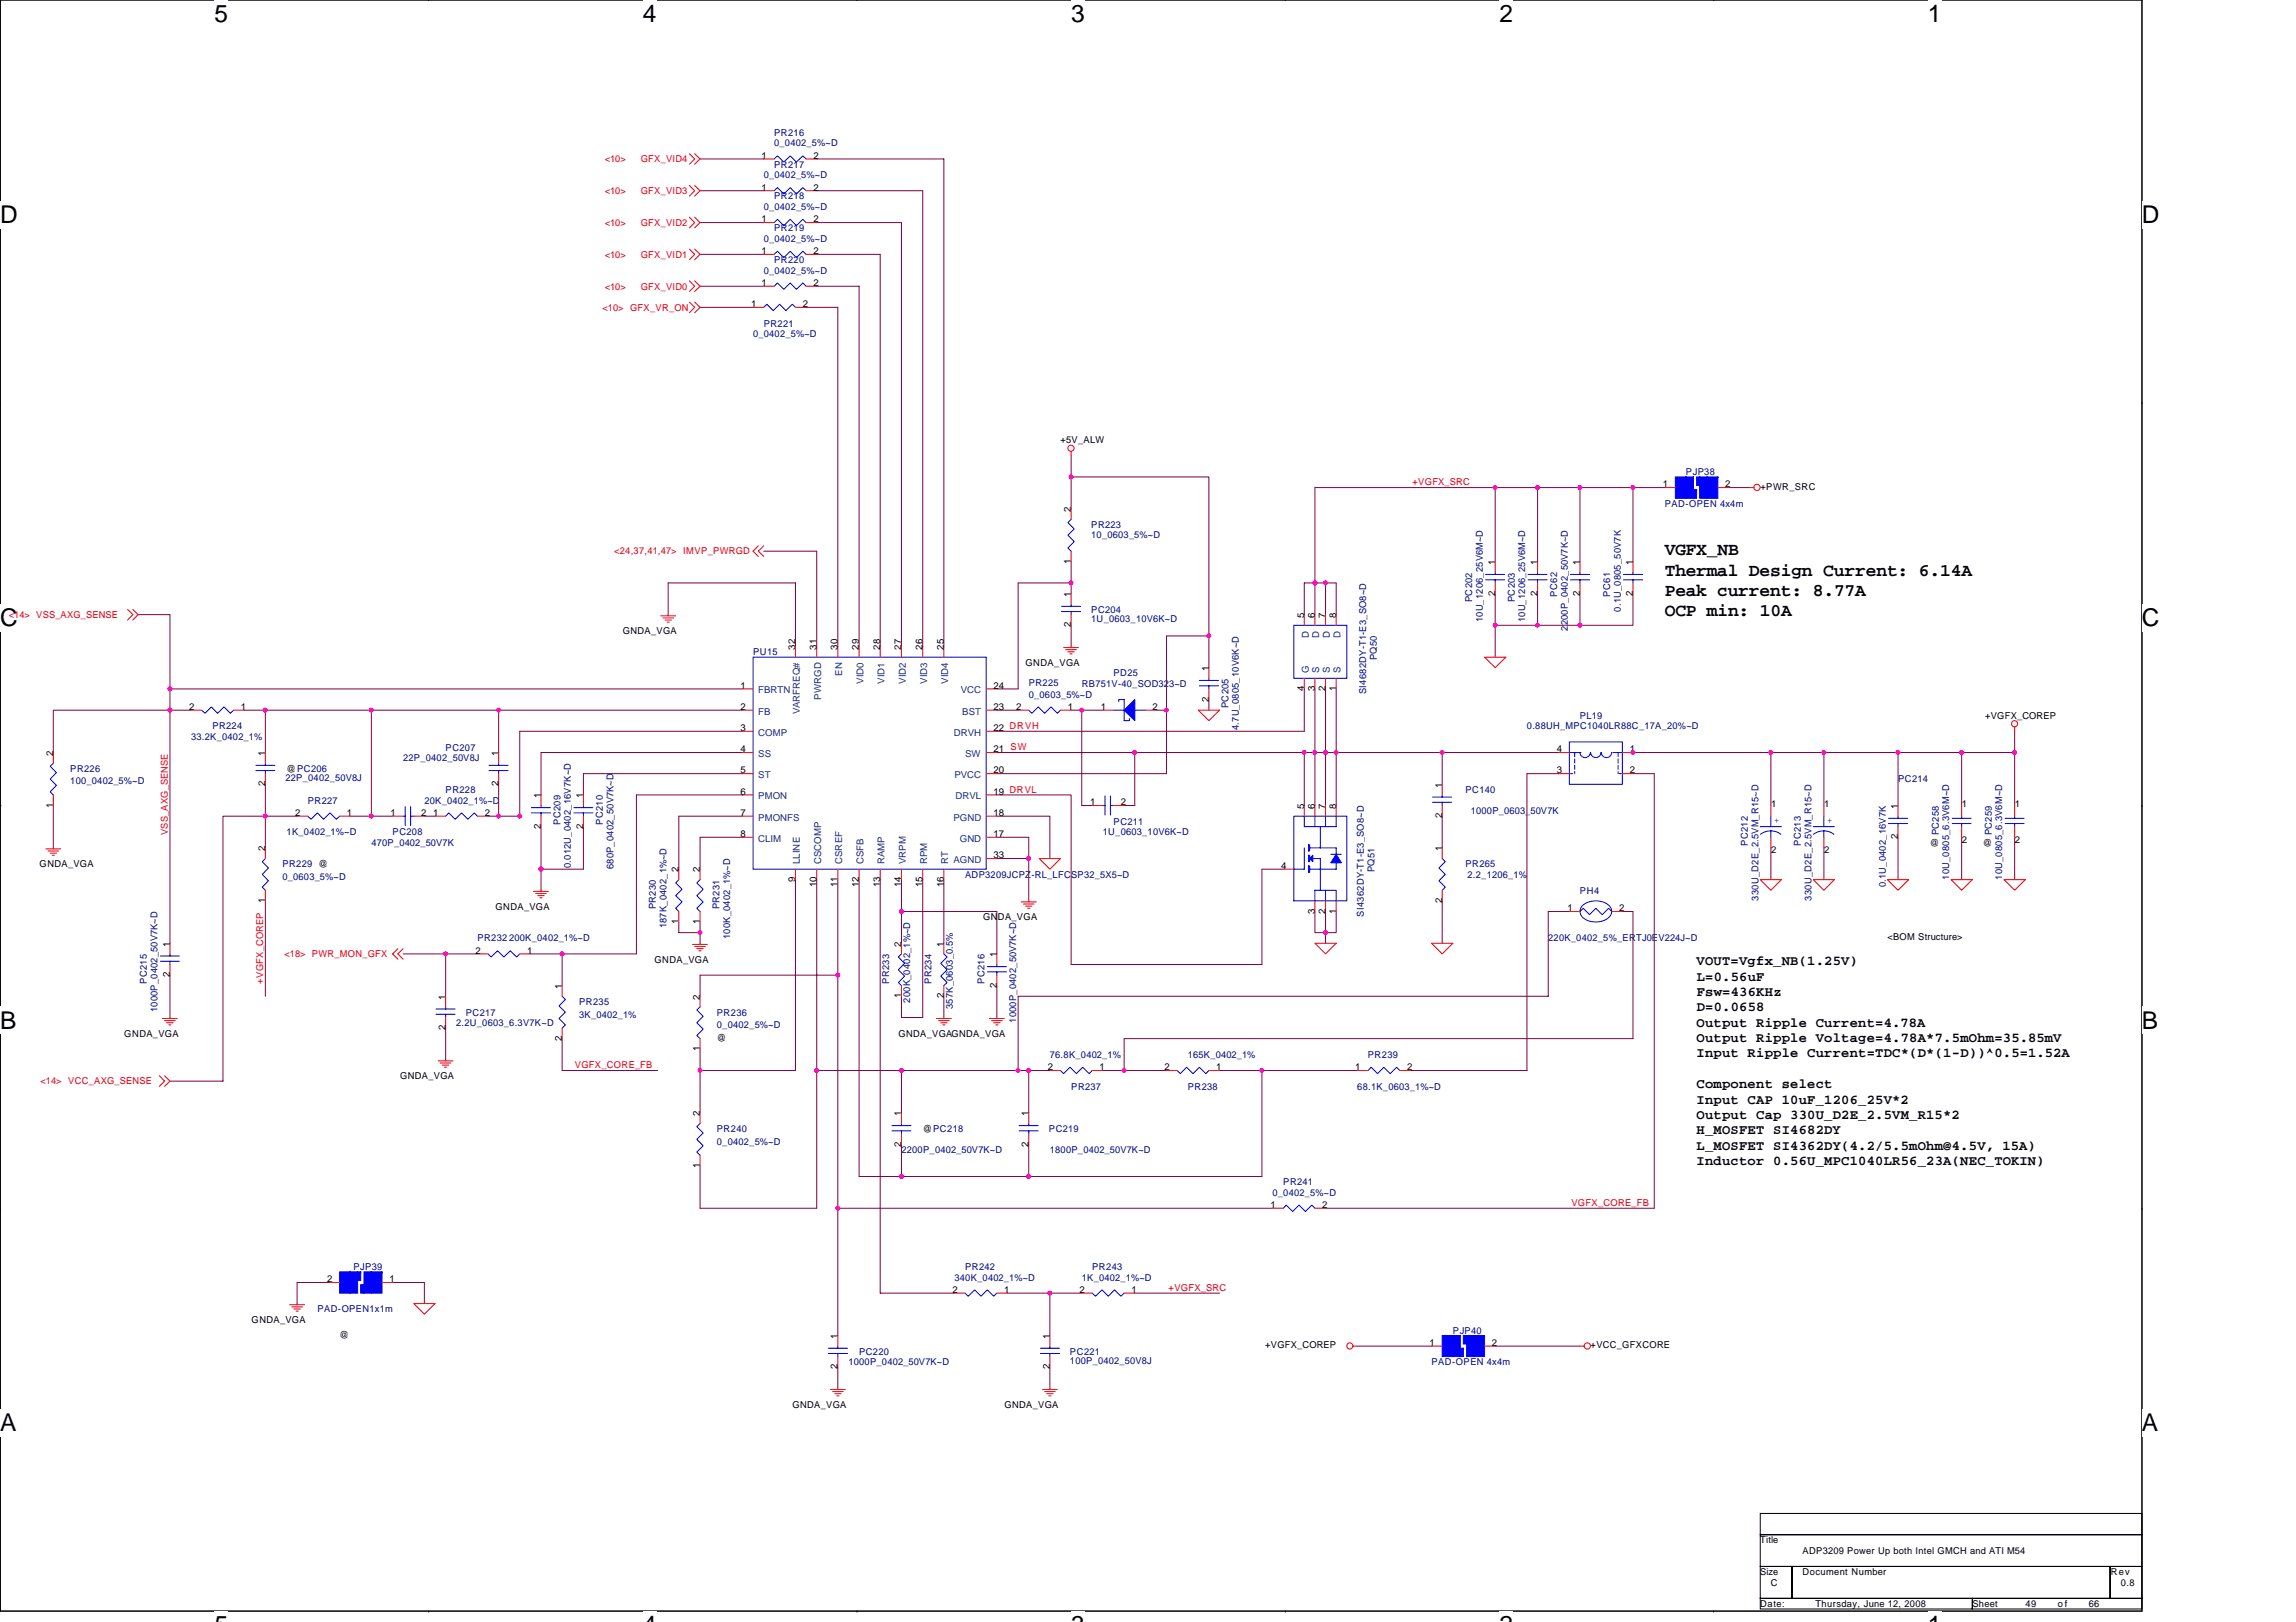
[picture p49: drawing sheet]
<svg xmlns="http://www.w3.org/2000/svg" width="297mm" height="210mm" viewBox="0 0 297 210" stroke-linecap="round" stroke-linejoin="round" font-family="sans-serif">
<defs><g id="words">
<g font-size="3.2">
<text x="27.7" y="2.8">5</text>
<text x="83.2" y="2.8">4</text>
<text x="138.6" y="2.8">3</text>
<text x="194" y="2.8">2</text>
<text x="249.4" y="2.8">1</text>
<text x="0" y="28.9">D</text>
<text x="277.1" y="28.9">D</text>
<text x="0" y="81">C</text>
<text x="277.1" y="81">C</text>
<text x="0" y="133.1">B</text>
<text x="277.1" y="133.1">B</text>
<text x="0" y="185.2">A</text>
<text x="277.1" y="185.2">A</text>
</g>
<g font-size="2.3">
<text x="215.4" y="71.9">VGFX_NB</text>
<text x="215.4" y="74.5">Thermal Design Current: 6.14A</text>
<text x="215.4" y="77.1">Peak current: 8.77A</text>
<text x="215.4" y="79.8">OCP min: 10A</text>
</g>
<g font-size="1.8">
<text x="219.5" y="124.9">VOUT=Vgfx_NB(1.25V)</text>
<text x="219.5" y="126.9">L=0.56uF</text>
<text x="219.5" y="128.9">Fsw=436KHz</text>
<text x="219.5" y="130.9">D=0.0658</text>
<text x="219.5" y="132.9">Output Ripple Current=4.78A</text>
<text x="219.5" y="134.9">Output Ripple Voltage=4.78A*7.5mOhm=35.85mV</text>
<text x="219.5" y="136.8">Input Ripple Current=TDC*(D*(1-D))^0.5=1.52A</text>
<text x="219.5" y="140.8">Component select</text>
<text x="219.5" y="142.8">Input CAP 10uF_1206_25V*2</text>
<text x="219.5" y="144.8">Output Cap 330U_D2E_2.5VM_R15*2</text>
<text x="219.5" y="146.8">H_MOSFET SI4682DY</text>
<text x="219.5" y="148.8">L_MOSFET SI4362DY(4.2/5.5mOhm@4.5V, 15A)</text>
<text x="219.5" y="150.8">Inductor 0.56U_MPC1040LR56_23A(NEC_TOKIN)</text>
</g>
<g font-size="1.2" fill="#000080">
<text x="100.2" y="17.6">PR216</text>
<text x="98.8" y="23.1">0_0402_5%~D</text>
<text x="100.2" y="18.9">0_0402_5%~D</text>
<text x="100.2" y="21.7">PR217</text>
<text x="98.8" y="27.2">0_0402_5%~D</text>
<text x="100.2" y="29.9">PR219</text>
<text x="100.2" y="25.8">PR218</text>
<text x="98.8" y="31.3">0_0402_5%~D</text>
<text x="98.8" y="35.4">0_0402_5%~D</text>
<text x="100.2" y="34">PR220</text>
<text x="97.4" y="43.6">0_0402_5%~D</text>
<text x="98.8" y="42.3">PR221</text>
<text x="215.4" y="65.6">PAD-OPEN 4x4m</text>
<text x="218.1" y="61.5">PJP38</text>
<text x="141.2" y="68.3">PR223</text>
<text x="141.2" y="69.6">10_0603_5%~D</text>
<text x="190.5" y="77.9" transform="rotate(-90 190.5 77.9)">PC202</text>
<text x="196" y="77.9" transform="rotate(-90 196 77.9)">PC203</text>
<text x="201.4" y="77.2" transform="rotate(-90 201.4 77.2)">PC62</text>
<text x="208.3" y="77.2" transform="rotate(-90 208.3 77.2)">PC61</text>
<text x="141.2" y="79.3">PC204</text>
<text x="141.2" y="80.5">1U_0603_10V6K~D</text>
<text x="191.8" y="80.5" transform="rotate(-90 191.8 80.5)">10U_1206_25V6M~D</text>
<text x="197.3" y="80.5" transform="rotate(-90 197.3 80.5)">10U_1206_25V6M~D</text>
<text x="202.8" y="81.6" transform="rotate(-90 202.8 81.6)">2200P_0402_50V7K~D</text>
<text x="209.7" y="79.1" transform="rotate(-90 209.7 79.1)">0.1U_0805_50V7K</text>
<text x="97.4" y="84.8">PU15</text>
<text x="133.1" y="88.8">PR225</text>
<text x="140" y="88.9">RB751V-40_SOD323~D</text>
<text x="144.1" y="87.5">PD25</text>
<text x="176.7" y="89.8" transform="rotate(-90 176.7 89.8)">SI4682DY-T1-E3_SO8~D</text>
<text x="178.1" y="85.4" transform="rotate(-90 178.1 85.4)">PQ50</text>
<text x="24.7" y="95.8">33.2K_0402_1%</text>
<text x="27.5" y="94.4">PR224</text>
<text x="133.1" y="90.3">0_0603_5%~D</text>
<text x="158.9" y="91.6" transform="rotate(-90 158.9 91.6)">PC205</text>
<text x="160.3" y="94.5" transform="rotate(-90 160.3 94.5)">4.7U_0805_10V6K~D</text>
<text x="197.5" y="94.4">0.88UH_MPC1040LR88C_17A_20%~D</text>
<text x="204.4" y="93">PL19</text>
<text x="9.1" y="99.9">PR226</text>
<text x="9.1" y="101.5">100_0402_5%~D</text>
<text x="36.9" y="101.1">22P_0402_50V8J</text>
<text x="52.2" y="98.5">22P_0402_50V8J</text>
<text x="57.7" y="97.1">PC207</text>
<text x="245.6" y="101.2">PC214</text>
<text x="39.8" y="104">PR227</text>
<text x="54.9" y="104">20K_0402_1%~D</text>
<text x="57.7" y="102.6">PR228</text>
<text x="72.5" y="106.7" transform="rotate(-90 72.5 106.7)">PC209</text>
<text x="78" y="106.7" transform="rotate(-90 78 106.7)">PC210</text>
<text x="144.1" y="106.7">PC211</text>
<text x="189.6" y="102.6">PC140</text>
<text x="190.3" y="105.4">1000P_0603_50V7K</text>
<text x="36.5" y="112.2">PR229 @</text>
<text x="36.5" y="113.9">0_0603_5%~D</text>
<text x="37.1" y="108.1">1K_0402_1%~D</text>
<text x="48" y="109.5">470P_0402_50V7K</text>
<text x="50.8" y="108.1">PC208</text>
<text x="73.9" y="112.3" transform="rotate(-90 73.9 112.3)">0.012U_0402_16V7K~D</text>
<text x="79.4" y="112.5" transform="rotate(-90 79.4 112.5)">680P_0402_50V7K~D</text>
<text x="124.9" y="113.6">ADP3209JCPZ-RL_LFCSP32_5X5~D</text>
<text x="142.7" y="108.1">1U_0603_10V6K~D</text>
<text x="177.8" y="112.9" transform="rotate(-90 177.8 112.9)">PQ51</text>
<text x="189.6" y="112.2">PR265</text>
<text x="189.9" y="113.6">2.2_1206_1%</text>
<text x="226.1" y="109.5" transform="rotate(-90 226.1 109.5)">PC212</text>
<text x="233" y="109.5" transform="rotate(-90 233 109.5)">PC213</text>
<text x="250.8" y="108.1" transform="rotate(-90 250.8 108.1)">PC258</text>
<text x="252.2" y="113.8" transform="rotate(-90 252.2 113.8)">10U_0805_6.3V6M~D</text>
<text x="257.7" y="108.1" transform="rotate(-90 257.7 108.1)">PC259</text>
<text x="259" y="113.8" transform="rotate(-90 259 113.8)">10U_0805_6.3V6M~D</text>
<text x="84.9" y="117.7" transform="rotate(-90 84.9 117.7)">PR230</text>
<text x="93.1" y="117.7" transform="rotate(-90 93.1 117.7)">PR231</text>
<text x="176.5" y="118.6" transform="rotate(-90 176.5 118.6)">SI4362DY-T1-E3_SO8~D</text>
<text x="204.4" y="115.7">PH4</text>
<text x="227.5" y="116.6" transform="rotate(-90 227.5 116.6)">330U_D2E_2.5VM_R15~D</text>
<text x="234.4" y="116.6" transform="rotate(-90 234.4 116.6)">330U_D2E_2.5VM_R15~D</text>
<text x="244" y="114.8" transform="rotate(-90 244 114.8)">0.1U_0402_16V7K</text>
<text x="61.8" y="121.8">PR232 200K_0402_1%~D</text>
<text x="86.2" y="120.1" transform="rotate(-90 86.2 120.1)">187K_0402_1%~D</text>
<text x="94.4" y="121.5" transform="rotate(-90 94.4 121.5)">100K_0402_1%~D</text>
<text x="200.3" y="121.8">220K_0402_5%_ERTJ0EV224J~D</text>
<text x="19" y="127.3" transform="rotate(-90 19 127.3)">PC215</text>
<text x="20.4" y="131" transform="rotate(-90 20.4 131)">1000P_0402_50V7K~D</text>
<text x="60.3" y="131.4">PC217</text>
<text x="74.9" y="130">PR235</text>
<text x="74.9" y="131.7">3K_0402_1%</text>
<text x="92.7" y="131.4">PR236</text>
<text x="115" y="127.3" transform="rotate(-90 115 127.3)">PR233</text>
<text x="117.8" y="129.8" transform="rotate(-90 117.8 129.8)">200K_0402_1%~D</text>
<text x="120.5" y="127.3" transform="rotate(-90 120.5 127.3)">PR234</text>
<text x="123.3" y="130.6" transform="rotate(-90 123.3 130.6)">357K_0603_0.5%</text>
<text x="127.4" y="127.3" transform="rotate(-90 127.4 127.3)">PC216</text>
<text x="59" y="132.8">2.2U_0603_6.3V7K~D</text>
<text x="92.7" y="133.1">0_0402_5%~D</text>
<text x="131.5" y="132.4" transform="rotate(-90 131.5 132.4)">1000P_0402_50V7K~D</text>
<text x="135.8" y="136.9">76.8K_0402_1%</text>
<text x="153.7" y="136.9">165K_0402_1%</text>
<text x="177" y="136.9">PR239</text>
<text x="138.6" y="141">PR237</text>
<text x="153.7" y="141">PR238</text>
<text x="175.6" y="141">68.1K_0603_1%~D</text>
<text x="92.7" y="146.5">PR240</text>
<text x="92.7" y="148.2">0_0402_5%~D</text>
<text x="116.6" y="149.2">2200P_0402_50V7K~D</text>
<text x="135.7" y="146.5">PC219</text>
<text x="135.8" y="149.2">1800P_0402_50V7K~D</text>
<text x="164.6" y="154.7">0_0402_5%~D</text>
<text x="166" y="153.4">PR241</text>
<text x="45.7" y="164.3">PJP39</text>
<text x="123.5" y="165.7">340K_0402_1%~D</text>
<text x="124.9" y="164.3">PR242</text>
<text x="140" y="165.7">1K_0402_1%~D</text>
<text x="141.3" y="164.3">PR243</text>
<text x="41.1" y="169.8">PAD-OPEN1x1m</text>
<text x="188" y="172.6">PJP40</text>
<text x="109.8" y="176.7">1000P_0402_50V7K~D</text>
<text x="111.1" y="175.3">PC220</text>
<text x="138.4" y="175.3">PC221</text>
<text x="138.4" y="176.6">100P_0402_50V8J</text>
<text x="185.2" y="176.7">PAD-OPEN 4x4m</text>
</g>
<g font-size="1.2" fill="#f00">
<text x="78.2" y="21">&lt;10&gt;</text>
<text x="82.9" y="21">GFX_VID4</text>
<text x="78.2" y="25.1">&lt;10&gt;</text>
<text x="78.2" y="29.2">&lt;10&gt;</text>
<text x="82.9" y="25.1">GFX_VID3</text>
<text x="82.9" y="29.2">GFX_VID2</text>
<text x="78.2" y="33.4">&lt;10&gt;</text>
<text x="82.9" y="33.4">GFX_VID1</text>
<text x="78" y="40.2">&lt;10&gt; GFX_VR_ON</text>
<text x="78.2" y="37.5">&lt;10&gt;</text>
<text x="82.9" y="37.5">GFX_VID0</text>
<text x="182.7" y="62.8">+VGFX_SRC</text>
<text x="79.5" y="71.8">&lt;24,37,41,47&gt; IMVP_PWRGD</text>
<text x="1.1" y="80">&lt;14&gt; VSS_AXG_SENSE</text>
<text x="21.7" y="108.1" transform="rotate(-90 21.7 108.1)">VSS_AXG_SENSE</text>
<text x="36.8" y="123.9">&lt;18&gt; PWR_MON_GFX</text>
<text x="34.1" y="127.3" transform="rotate(-90 34.1 127.3)">+VGFX_COREP</text>
<text x="5.2" y="140.3">&lt;14&gt; VCC_AXG_SENSE</text>
<text x="74.4" y="138.3">VGFX_CORE_FB</text>
<text x="203.3" y="156.1">VGFX_CORE_FB</text>
<text x="151.2" y="167.1">+VGFX_SRC</text>
</g>
<g font-size="1.2">
<text x="98.5" y="20.6">1</text>
<text x="105.2" y="20.6">2</text>
<text x="98.5" y="28.8">1</text>
<text x="98.5" y="24.7">1</text>
<text x="105.2" y="28.8">2</text>
<text x="105.2" y="24.7">2</text>
<text x="98.5" y="32.9">1</text>
<text x="105.2" y="32.9">2</text>
<text x="97.2" y="39.8">1</text>
<text x="98.5" y="37">1</text>
<text x="103.9" y="39.8">2</text>
<text x="105.2" y="37">2</text>
<text x="137.2" y="57.4">+5V_ALW</text>
<text x="215.1" y="63.1">1</text>
<text x="223.2" y="63.1">2</text>
<text x="227.7" y="63.4">+PWR_SRC</text>
<text x="138.6" y="66.3" transform="rotate(-90 138.6 66.3)">2</text>
<text x="138.6" y="77.2" transform="rotate(-90 138.6 77.2)">1</text>
<text x="138.6" y="73" transform="rotate(-90 138.6 73)">1</text>
<text x="193.4" y="77.1" transform="rotate(-90 193.4 77.1)">2</text>
<text x="193.4" y="73.1" transform="rotate(-90 193.4 73.1)">1</text>
<text x="198.9" y="77.1" transform="rotate(-90 198.9 77.1)">2</text>
<text x="198.9" y="73.1" transform="rotate(-90 198.9 73.1)">1</text>
<text x="204.4" y="77.1" transform="rotate(-90 204.4 77.1)">2</text>
<text x="204.4" y="73.1" transform="rotate(-90 204.4 73.1)">1</text>
<text x="211.2" y="77.1" transform="rotate(-90 211.2 77.1)">2</text>
<text x="211.2" y="73.1" transform="rotate(-90 211.2 73.1)">1</text>
<text x="80.6" y="82">GNDA_VGA</text>
<text x="138.6" y="81.2" transform="rotate(-90 138.6 81.2)">2</text>
<text x="168.7" y="80" transform="rotate(-90 168.7 80)">5</text>
<text x="170.1" y="80" transform="rotate(-90 170.1 80)">6</text>
<text x="171.5" y="80" transform="rotate(-90 171.5 80)">7</text>
<text x="172.8" y="80" transform="rotate(-90 172.8 80)">8</text>
<text x="95.8" y="89.1">1</text>
<text x="102.9" y="84.1" transform="rotate(-90 102.9 84.1)">32</text>
<text x="105.6" y="84.1" transform="rotate(-90 105.6 84.1)">31</text>
<text x="108.4" y="84.1" transform="rotate(-90 108.4 84.1)">30</text>
<text x="111.1" y="84.1" transform="rotate(-90 111.1 84.1)">29</text>
<text x="113.9" y="84.1" transform="rotate(-90 113.9 84.1)">28</text>
<text x="116.6" y="84.1" transform="rotate(-90 116.6 84.1)">27</text>
<text x="119.4" y="84.1" transform="rotate(-90 119.4 84.1)">26</text>
<text x="122.1" y="84.1" transform="rotate(-90 122.1 84.1)">25</text>
<text x="128.5" y="89.1">24</text>
<text x="132.7" y="86.2">GNDA_VGA</text>
<text x="156.4" y="86.8" transform="rotate(-90 156.4 86.8)">1</text>
<text x="168.7" y="89.4" transform="rotate(-90 168.7 89.4)">4</text>
<text x="170.1" y="89.4" transform="rotate(-90 170.1 89.4)">3</text>
<text x="171.5" y="89.4" transform="rotate(-90 171.5 89.4)">2</text>
<text x="172.8" y="89.4" transform="rotate(-90 172.8 89.4)">1</text>
<text x="24.5" y="91.9">2</text>
<text x="31.2" y="91.9">1</text>
<text x="95.8" y="91.9">2</text>
<text x="95.8" y="94.6">3</text>
<text x="128.5" y="94.6">22 DRVH</text>
<text x="128.5" y="91.9">23</text>
<text x="131.5" y="91.9">2</text>
<text x="138.2" y="91.9">1</text>
<text x="142.4" y="91.9">1</text>
<text x="149.1" y="91.9">2</text>
<text x="156.4" y="90.8" transform="rotate(-90 156.4 90.8)">2</text>
<text x="256.8" y="93">+VGFX_COREP</text>
<text x="6.9" y="97.8" transform="rotate(-90 6.9 97.8)">2</text>
<text x="34.3" y="101.8" transform="rotate(-90 34.3 101.8)">2</text>
<text x="34.3" y="97.8" transform="rotate(-90 34.3 97.8)">1</text>
<text x="37.1" y="99.9">@PC206</text>
<text x="64.5" y="101.8" transform="rotate(-90 64.5 101.8)">2</text>
<text x="64.5" y="97.8" transform="rotate(-90 64.5 97.8)">1</text>
<text x="95.8" y="97.4">4</text>
<text x="95.8" y="100.1">5</text>
<text x="128.5" y="100.1">20</text>
<text x="128.5" y="97.4">21 SW</text>
<text x="186.6" y="101.9" transform="rotate(-90 186.6 101.9)">1</text>
<text x="201.4" y="100.1">3</text>
<text x="201.4" y="97.4">4</text>
<text x="210.8" y="97.4">1</text>
<text x="210.8" y="100.1">2</text>
<text x="6.9" y="104.5" transform="rotate(-90 6.9 104.5)">1</text>
<text x="38.2" y="105.6">2</text>
<text x="44.9" y="105.6">1</text>
<text x="50.5" y="105.6">1</text>
<text x="54.5" y="105.6">2</text>
<text x="56" y="105.6">1</text>
<text x="62.7" y="105.6">2</text>
<text x="70" y="107.3" transform="rotate(-90 70 107.3)">2</text>
<text x="70" y="103.3" transform="rotate(-90 70 103.3)">1</text>
<text x="75.5" y="107.3" transform="rotate(-90 75.5 107.3)">2</text>
<text x="75.5" y="103.3" transform="rotate(-90 75.5 103.3)">1</text>
<text x="95.8" y="105.6">7</text>
<text x="95.8" y="102.8">6</text>
<text x="128.5" y="105.6">18</text>
<text x="128.5" y="102.8">19 DRVL</text>
<text x="141.1" y="104.2">1</text>
<text x="145" y="104.2">2</text>
<text x="168.7" y="104.7" transform="rotate(-90 168.7 104.7)">5</text>
<text x="170.1" y="104.7" transform="rotate(-90 170.1 104.7)">6</text>
<text x="171.5" y="104.7" transform="rotate(-90 171.5 104.7)">7</text>
<text x="172.8" y="104.7" transform="rotate(-90 172.8 104.7)">8</text>
<text x="186.6" y="105.9" transform="rotate(-90 186.6 105.9)">2</text>
<text x="229.1" y="104.4">1</text>
<text x="236" y="104.4">1</text>
<text x="245.5" y="104.7" transform="rotate(-90 245.5 104.7)">1</text>
<text x="253.8" y="104.4">1</text>
<text x="260.7" y="104.4">1</text>
<text x="5.1" y="112.2">GNDA_VGA</text>
<text x="34.3" y="110.2" transform="rotate(-90 34.3 110.2)">2</text>
<text x="87.8" y="112.9" transform="rotate(-90 87.8 112.9)">2</text>
<text x="90.5" y="112.9" transform="rotate(-90 90.5 112.9)">2</text>
<text x="95.8" y="108.3">8</text>
<text x="128.5" y="111.1">33</text>
<text x="128.5" y="108.3">17</text>
<text x="165.8" y="112.5">4</text>
<text x="186.6" y="110.2" transform="rotate(-90 186.6 110.2)">1</text>
<text x="229.1" y="110.4">2</text>
<text x="236" y="110.4">2</text>
<text x="245.5" y="108.6" transform="rotate(-90 245.5 108.6)">2</text>
<text x="249.7" y="109.5">@</text>
<text x="253.8" y="109.1">2</text>
<text x="256.5" y="109.5">@</text>
<text x="260.7" y="109.1">2</text>
<text x="34.3" y="116.9" transform="rotate(-90 34.3 116.9)">1</text>
<text x="64.1" y="117.7">GNDA_VGA</text>
<text x="87.8" y="119.6" transform="rotate(-90 87.8 119.6)">1</text>
<text x="90.5" y="119.6" transform="rotate(-90 90.5 119.6)">1</text>
<text x="102.9" y="114.1" transform="rotate(-90 102.9 114.1)">9</text>
<text x="105.6" y="114.8" transform="rotate(-90 105.6 114.8)">10</text>
<text x="108.4" y="114.8" transform="rotate(-90 108.4 114.8)">11</text>
<text x="111.1" y="114.8" transform="rotate(-90 111.1 114.8)">12</text>
<text x="113.9" y="114.8" transform="rotate(-90 113.9 114.8)">13</text>
<text x="116.6" y="114.8" transform="rotate(-90 116.6 114.8)">14</text>
<text x="119.4" y="114.8" transform="rotate(-90 119.4 114.8)">15</text>
<text x="122.1" y="114.8" transform="rotate(-90 122.1 114.8)">16</text>
<text x="127.2" y="119.1">GNDA_VGA</text>
<text x="170.1" y="118.2" transform="rotate(-90 170.1 118.2)">3</text>
<text x="171.5" y="118.2" transform="rotate(-90 171.5 118.2)">2</text>
<text x="172.8" y="118.2" transform="rotate(-90 172.8 118.2)">1</text>
<text x="186.6" y="116.9" transform="rotate(-90 186.6 116.9)">2</text>
<text x="202.8" y="117.9">1</text>
<text x="209.5" y="117.9">2</text>
<text x="22" y="122.5" transform="rotate(-90 22 122.5)">1</text>
<text x="61.5" y="123.4">2</text>
<text x="68.2" y="123.4">1</text>
<text x="84.7" y="124.6">GNDA_VGA</text>
<text x="116.6" y="122.5" transform="rotate(-90 116.6 122.5)">2</text>
<text x="122.1" y="122.5" transform="rotate(-90 122.1 122.5)">1</text>
<text x="128.9" y="123.9" transform="rotate(-90 128.9 123.9)">1</text>
<text x="244.2" y="121.7">&lt;BOM Structure&gt;</text>
<text x="22" y="126.5" transform="rotate(-90 22 126.5)">2</text>
<text x="57.6" y="129.3" transform="rotate(-90 57.6 129.3)">1</text>
<text x="72.7" y="128" transform="rotate(-90 72.7 128)">1</text>
<text x="90.5" y="129.3" transform="rotate(-90 90.5 129.3)">2</text>
<text x="116.6" y="129.2" transform="rotate(-90 116.6 129.2)">1</text>
<text x="122.1" y="129.2" transform="rotate(-90 122.1 129.2)">2</text>
<text x="128.9" y="127.8" transform="rotate(-90 128.9 127.8)">2</text>
<text x="16.1" y="134.2">GNDA_VGA</text>
<text x="57.6" y="133.3" transform="rotate(-90 57.6 133.3)">2</text>
<text x="72.7" y="134.7" transform="rotate(-90 72.7 134.7)">2</text>
<text x="90.5" y="136.1" transform="rotate(-90 90.5 136.1)">1</text>
<text x="92.7" y="134.7">@</text>
<text x="116.2" y="134.2">GNDA_VGAGNDA_VGA</text>
<text x="51.7" y="139.7">GNDA_VGA</text>
<text x="135.6" y="138.5">2</text>
<text x="142.3" y="138.5">1</text>
<text x="150.7" y="138.5">2</text>
<text x="157.3" y="138.5">1</text>
<text x="175.3" y="138.5">1</text>
<text x="182.1" y="138.5">2</text>
<text x="90.5" y="144.4" transform="rotate(-90 90.5 144.4)">2</text>
<text x="116.6" y="148.4" transform="rotate(-90 116.6 148.4)">2</text>
<text x="116.6" y="144.4" transform="rotate(-90 116.6 144.4)">1</text>
<text x="119.4" y="146.5">@PC218</text>
<text x="133.1" y="148.4" transform="rotate(-90 133.1 148.4)">2</text>
<text x="133.1" y="144.4" transform="rotate(-90 133.1 144.4)">1</text>
<text x="90.5" y="151.2" transform="rotate(-90 90.5 151.2)">1</text>
<text x="164.4" y="156.3">1</text>
<text x="171.1" y="156.3">2</text>
<text x="42.3" y="165.9">2</text>
<text x="50.4" y="165.9">1</text>
<text x="123.2" y="167.3">2</text>
<text x="129.9" y="167.3">1</text>
<text x="139.7" y="167.3">2</text>
<text x="146.4" y="167.3">1</text>
<text x="32.6" y="171.2">GNDA_VGA</text>
<text x="43.9" y="173.1">@</text>
<text x="108.4" y="173.2" transform="rotate(-90 108.4 173.2)">1</text>
<text x="135.8" y="173.2" transform="rotate(-90 135.8 173.2)">1</text>
<text x="108.4" y="177.2" transform="rotate(-90 108.4 177.2)">2</text>
<text x="135.8" y="177.2" transform="rotate(-90 135.8 177.2)">2</text>
<text x="163.7" y="174.5">+VGFX_COREP</text>
<text x="185" y="174.2">1</text>
<text x="193" y="174.2">2</text>
<text x="205.8" y="174.5">+VCC_GFXCORE</text>
<text x="102.5" y="182.2">GNDA_VGA</text>
<text x="129.9" y="182.2">GNDA_VGA</text>
<text x="227.7" y="199.7">Title</text>
<text x="227.7" y="203.8">Size</text>
<text x="233.2" y="203.8">Document Number</text>
<text x="233.2" y="201.1">ADP3209 Power Up both Intel GMCH and ATI M54</text>
<text x="273.1" y="203.8">Rev</text>
<text x="227.7" y="208">Date:</text>
<text x="229.1" y="205.2">C</text>
<text x="234.9" y="208">Thursday, June 12, 2008</text>
<text x="255.2" y="208">Sheet</text>
<text x="262" y="208">49</text>
<text x="266.2" y="208">o f</text>
<text x="270.3" y="208">66</text>
<text x="274.4" y="205.2">0.8</text>
</g>
<g font-size="1.2" fill="#004080">
<text x="169.3" y="82.5" transform="rotate(-90 169.3 82.5)">D</text>
<text x="170.7" y="82.5" transform="rotate(-90 170.7 82.5)">D</text>
<text x="172.1" y="82.5" transform="rotate(-90 172.1 82.5)">D</text>
<text x="173.4" y="82.5" transform="rotate(-90 173.4 82.5)">D</text>
<text x="98.1" y="89.7">FBRTN</text>
<text x="109" y="87.5" transform="rotate(-90 109 87.5)">EN</text>
<text x="111.7" y="88.5" transform="rotate(-90 111.7 88.5)">VID0</text>
<text x="114.4" y="88.5" transform="rotate(-90 114.4 88.5)">VID1</text>
<text x="117.2" y="88.5" transform="rotate(-90 117.2 88.5)">VID2</text>
<text x="119.9" y="88.5" transform="rotate(-90 119.9 88.5)">VID3</text>
<text x="122.7" y="88.5" transform="rotate(-90 122.7 88.5)">VID4</text>
<text x="124.3" y="89.7">VCC</text>
<text x="169.3" y="87.1" transform="rotate(-90 169.3 87.1)">G</text>
<text x="170.7" y="87.1" transform="rotate(-90 170.7 87.1)">S</text>
<text x="172.1" y="87.1" transform="rotate(-90 172.1 87.1)">S</text>
<text x="173.4" y="87.1" transform="rotate(-90 173.4 87.1)">S</text>
<text x="98.1" y="92.5">FB</text>
<text x="98.1" y="95.2">COMP</text>
<text x="103.5" y="92.5" transform="rotate(-90 103.5 92.5)">VARFREQ#</text>
<text x="106.2" y="90.5" transform="rotate(-90 106.2 90.5)">PWRGD</text>
<text x="123.4" y="95.2">DRVH</text>
<text x="124.5" y="92.5">BST</text>
<text x="98.1" y="98">SS</text>
<text x="98.1" y="100.7">ST</text>
<text x="123.5" y="100.7">PVCC</text>
<text x="124.9" y="98">SW</text>
<text x="98.1" y="106.2">PMONFS</text>
<text x="98.1" y="103.4">PMON</text>
<text x="123.4" y="106.2">PGND</text>
<text x="123.6" y="103.4">DRVL</text>
<text x="98.1" y="108.9">CLIM</text>
<text x="103.5" y="111.8" transform="rotate(-90 103.5 111.8)">LLINE</text>
<text x="106.2" y="111.8" transform="rotate(-90 106.2 111.8)">CSCOMP</text>
<text x="109" y="111.8" transform="rotate(-90 109 111.8)">CSREF</text>
<text x="111.7" y="111.8" transform="rotate(-90 111.7 111.8)">CSFB</text>
<text x="114.4" y="111.8" transform="rotate(-90 114.4 111.8)">RAMP</text>
<text x="117.2" y="111.8" transform="rotate(-90 117.2 111.8)">VRPM</text>
<text x="119.9" y="111.8" transform="rotate(-90 119.9 111.8)">RPM</text>
<text x="122.7" y="111.8" transform="rotate(-90 122.7 111.8)">RT</text>
<text x="123.4" y="111.7">AGND</text>
<text x="124.2" y="108.9">GND</text>
</g>
<g font-size="1.2" fill="#00f">
<text x="229.5" y="106.4">+</text>
<text x="236.4" y="106.4">+</text>
</g>
</g></defs>
<path d="M0 0h277.1v208.5h-277.1z" fill="none" stroke="#000" stroke-width=".13"/>
<g fill="#fff">
<path d="M27.7 0h1.8v3.5h-1.8z"/>
<path d="M27.7 208.5h1.8v1.4h-1.8z"/>
</g>
<path d="M55.5 0h.1M55.5 208.5h.1" fill="none" stroke="#000" stroke-width=".13"/>
<g fill="#fff">
<path d="M83.2 0h1.7v3.5h-1.7z"/>
<path d="M83.2 208.5h1.7v1.4h-1.7z"/>
</g>
<path d="M110.9 0h.1M110.9 208.5h.1" fill="none" stroke="#000" stroke-width=".13"/>
<g fill="#fff">
<path d="M138.6 0h1.7v3.5h-1.7z"/>
<path d="M138.6 208.5h1.7v1.4h-1.7z"/>
</g>
<path d="M166.3 0h.1M166.3 208.5h.1" fill="none" stroke="#000" stroke-width=".13"/>
<g fill="#fff">
<path d="M194 0h1.7v3.5h-1.7z"/>
<path d="M194 208.5h1.7v1.4h-1.7z"/>
</g>
<path d="M221.7 0h.1M221.7 208.5h.1" fill="none" stroke="#000" stroke-width=".13"/>
<g fill="#fff">
<path d="M249.4 0h1.8v3.5h-1.8z"/>
<path d="M249.4 208.5h1.8v1.4h-1.8z"/>
<path d="M0 26.1h2.3v3.5h-2.3z"/>
<path d="M277.1 26.1h2.3v3.5h-2.3z"/>
<path d="M0 78.2h2.3v3.5h-2.3z"/>
<path d="M277.1 78.2h2.3v3.5h-2.3z"/>
</g>
<path d="M0 52.1h.1M277.1 52.1h.1" fill="none" stroke="#000" stroke-width=".13"/>
<g fill="#fff">
<path d="M0 130.3h2.1v3.5h-2.1z"/>
<path d="M277.1 130.3h2.1v3.5h-2.1z"/>
</g>
<path d="M0 104.2h.1M277.1 104.2h.1" fill="none" stroke="#000" stroke-width=".13"/>
<g fill="#fff">
<path d="M0 182.4h2.2v3.5h-2.2z"/>
<path d="M277.1 182.4h2.1v3.5h-2.1z"/>
</g>
<path d="M0 156.4h.1M277.1 156.4h.1M227.7 195.9h49.4v2.7h-49.4zM227.7 198.6h49.4v4.1h-49.4zM227.7 202.7h4.1v4.1h-4.1zM227.7 206.8h27.5v1.4h-27.5zM231.8 202.7h41.2v4.1h-41.2zM255.2 206.8h21.9v1.4h-21.9zM273 202.7h4.1v4.1h-4.1z" fill="none" stroke="#000" stroke-width=".13"/>
<g fill="none" stroke="#800040" stroke-width=".13">
<path d="M90.6 39.8h6.8M90.6 32.9h8.2M90.6 37h8.2M90.6 24.7h8.2M90.6 28.8h8.2M90.6 20.6h8.2M104.3 39.8h4.1v43.9M105.7 32.9h8.2v50.8M105.7 24.7h13.7v59M105.7 20.6h16.4v63.1M105.7 28.8h10.9v54.9M105.7 37h5.4v46.7"/>
<path d="M138.6 59v6.8M17.9 79.5h4.1v42.6M86.4 79.5v-4.1h16.5v8.3M98.8 71.3h6.9v12.4M138.6 61.7h17.8v20.6M138.6 72.7v4.1M138.6 75.4h-6.9v13.8h-2.7M168.7 79.5v-4.1h4.2v4.1M171.5 75.4v4.1M193.4 63.1v9.6M193.4 76.8v8.2M198.9 63.1h5.5v9.6"/>
<path d="M198.9 63.1h-28.8v16.4M198.9 63.1v9.6M198.9 76.8v4.1M204.4 63.1h6.9v9.6M204.4 76.8v4.1h-5.5M211.3 76.8v4.1h-6.9M211.3 63.1h4.1M223.6 63.1h2.8M22 89.2h74.1M24.7 91.9h-17.8v5.5M31.6 91.9h64.5M34.3 91.9v5.5"/>
<path d="M48 91.9v13.7M64.5 91.9v5.5M96.1 97.4h-26.1v5.5M96.1 94.6h-28.9v11h-4.1M129 91.9h2.7M129 97.4h39.7M138.6 80.9v2.8M138.6 91.9h4.1M140 91.9v12.3h1.3M146.8 97.4v6.8h-1.4M149.5 91.9h1.4M156.4 82.3h-5.5v17.8h-21.9"/>
<path d="M156.4 82.3v4.1M156.4 90.5v1.4M168.7 89.2v5.4h-39.7M170.1 89.2v15M171.5 89.2v8.2h15.1v4.1M172.9 89.2v15M186.6 97.4h15.1M193.4 80.9h5.5M211.3 97.4h34.3M229.1 97.4v6.8M236 97.4v6.8M245.6 97.4h8.2v6.8"/>
<path d="M245.6 97.4v6.8M253.8 97.4h6.8v6.8M260.6 94.6v2.8M6.9 104.2v5.5M34.3 101.5v8.2M34.3 116.6v12.3M38.4 105.6h-9.6v34.3h-6.8M45.3 105.6h5.5M54.9 105.6h1.4M64.5 101.5v4.1M70 107v5.5h5.5v-5.5M70 112.5v2.7"/>
<path d="M87.8 119.3v1.4h2.8M90.6 119.3v2.8M96.1 108.4h-5.5v4.1M96.1 105.6h-8.3v6.9M96.1 100.1h-20.6v2.8M96.1 102.9h-13.8v20.5h-13.7M102.9 113.8v24.7h-12.3v-2.7M105.7 113.8v42.6h-15.1v-5.5M108.4 113.8v12.4h-17.8v2.7M111.1 113.8v38.5h52.2v-13.8M113.9 113.8v53.5h9.6M116.6 113.8v8.3"/>
<path d="M116.6 118h12.4v5.4M119.4 113.8v17.9h-2.8v-2.8M122.1 113.8v8.3M129 105.6h6.8v5.5M129 102.9h9.6v21.9h24.7v-12.3h2.7M129 108.4h4.1v8.2M129 111.1h4.1M168.7 104.2v-6.8h2.8v6.8M170.1 118v2.7h2.8v-2.7M171.5 118v4.1M186.6 105.6v4.1M186.6 116.6v5.5"/>
<path d="M201.7 100.1h-4.2v38.4h-15M203 118h-2.7v10.9h-68.6v9.6M209.9 118h1.4v16.4h-65.9v4.1M211.3 100.1h2.7v56.3h-42.5M229.1 109.7v4.1M236 109.7v4.1M245.6 108.4v5.4M253.8 108.4v5.4M260.6 108.4v5.4M22 126.2v5.5M52.2 123.4h9.6M57.7 123.4v5.5"/>
<path d="M57.7 133.1v4.1M72.7 134.4v4.1h12.4M72.7 123.4v4.2M90.6 138.5v5.5M105.7 138.5h30.1M108.4 126.2v30.2h56.2M116.6 138.5v5.5M122.1 128.9v2.8M129 127.6v4.1M133.1 138.5v5.5M142.7 138.5h8.2M157.8 138.5h17.8"/>
<path d="M108.4 156.4v16.4M116.6 148.1v4.2M133.1 148.1v4.2M42.6 166h-4.2v2.7M50.8 166h4.1v2.7M108.4 176.9v2.8M130.3 167.3h5.5v5.5M135.8 167.3h4.2M135.8 176.9v2.8M146.8 167.3h11M175.6 174.2h9.6M193.4 174.2h11"/>
</g>
<g fill="none" stroke="#f00" stroke-width=".13">
<path d="M89.2 19.9l.7 .7-.7 .7M89.9 19.9l.7 .7-.7 .7M89.2 24l.7 .7-.7 .7M89.2 28.1l.7 .7-.7 .7M89.2 32.2l.7 .7-.7 .7M89.2 36.3l.7 .7-.7 .7M89.2 39.1l.7 .7-.7 .7M89.9 24l.7 .7-.7 .7M89.9 28.1l.7 .7-.7 .7M89.9 32.2l.7 .7-.7 .7M89.9 36.3l.7 .7-.7 .7M89.9 39.1l.7 .7-.7 .7"/>
<path d="M97.4 39.8h1.4M98.8 20.6h1.4M98.8 32.9h1.4M98.8 28.8h1.4M98.8 24.7h1.4M98.8 37h1.4M102.9 39.8h1.4M104.3 20.6h1.4M104.3 32.9h1.4M104.3 28.8h1.4M104.3 24.7h1.4M104.3 37h1.4"/>
<path d="M138.6 58.4v.6M16.5 78.9l.7 .6-.7 .7M17.2 78.9l.7 .6-.7 .7M85.5 79.7h1.9M85.8 80h1.3M86.4 79.5v.2M98.1 70.6l-.7 .7 .7 .7M98.8 70.6l-.7 .7 .7 .7M138.6 65.8v1.4M138.6 71.3v1.4M138.6 76.8v1.4M138.6 79.5v1.4"/>
<path d="M168.7 79.5v1.4M170.1 79.5v1.4M171.5 79.5v1.4M172.9 79.5v1.4M193.4 72.7v1.4M193.4 75.4v1.4M198.9 72.7v1.4M198.9 75.4v1.4M204.4 72.7v1.4M204.4 75.4v1.4M211.3 72.7v1.4M211.3 75.4v1.4"/>
<path d="M215.4 63.1h1.3M222.2 63.1h1.4M226.4 63.1h.5M6.9 97.4v1.4M24.7 91.9h1.4M30.2 91.9h1.4M34.3 97.4v1.4M64.5 97.4v1.4M86 80.2h.9M86.3 80.5h.3M96.1 91.9h1.3M96.1 97.4h1.3"/>
<path d="M96.1 89.2h1.3M96.1 94.6h1.3M102.9 83.7v1.3M105.7 83.7v1.3M108.4 83.7v1.3M111.1 83.7v1.3M113.9 83.7v1.3M116.6 83.7v1.3M119.4 83.7v1.3M122.1 83.7v1.3M127.6 91.9h1.4M127.6 97.4h1.4"/>
<path d="M127.6 89.2h1.4M127.6 94.6h1.4M131.7 91.9h1.4M137.2 91.9h1.4M137.6 83.8h1.9M137.9 84.1h1.4M138.2 84.3h.8M138.4 84.6h.3M138.6 83.7v.1M142.7 91.9h1.4M148.2 91.9h1.3M155 91.9h2.8l-1.4 1.4z"/>
<path d="M156.4 86.4v1.4M156.4 89.2v1.3M168.7 87.8v1.4M170.1 87.8v1.4M171.5 87.8v1.4M172.9 87.8v1.4M192.1 85h2.7l-1.4 1.4zM201.7 97.4h1.3M209.9 97.4h1.4M260.6 94.1v.5M5.9 109.9h1.9M6.2 110.1h1.4"/>
<path d="M6.5 110.4h.8M6.8 110.7h.2M6.9 102.9v1.3M6.9 109.7v.2M34.3 100.1v1.4M34.3 109.7v1.4M34.3 115.2v1.4M38.4 105.6h1.4M43.9 105.6h1.4M50.8 105.6h1.4M53.5 105.6h1.4M56.3 105.6h1.4"/>
<path d="M61.8 105.6h1.3M64.5 100.1v1.4M69 115.4h1.9M69.3 115.6h1.4M69.6 115.9h.8M69.8 116.2h.3M70 102.9v1.3M70 105.6v1.4M70 115.2v.2M75.5 102.9v1.3M75.5 105.6v1.4M87.8 112.5v1.3"/>
<path d="M87.8 118v1.3M90.6 112.5v1.3M90.6 118v1.3M96.1 105.6h1.3M96.1 100.1h1.3M96.1 102.9h1.3M96.1 108.4h1.3M102.9 112.5v1.3M105.7 112.5v1.3M108.4 112.5v1.3M111.1 112.5v1.3M113.9 112.5v1.3"/>
<path d="M116.6 112.5v1.3M119.4 112.5v1.3M122.1 112.5v1.3M127.6 105.6h1.4M127.6 100.1h1.4M127.6 102.9h1.4M127.6 108.4h1.4M127.6 111.1h1.4M132.1 116.7h1.9M132.4 117h1.4M132.7 117.3h.8M132.9 117.5h.3"/>
<path d="M133.1 116.6v.1M134.4 111.1h2.8l-1.4 1.4zM141.3 104.2h1.4M144.1 104.2h1.3M166 112.5h1.4M168.7 104.2v1.4M170.1 104.2v1.4M170.1 116.6v1.4M171.5 104.2v1.4M171.5 116.6v1.4M172.9 104.2v1.4M172.9 116.6v1.4"/>
<path d="M186.6 101.5v1.4M186.6 104.2v1.4M186.6 109.7v1.4M186.6 115.2v1.4M201.7 100.1h1.3M203 118h1.4M208.5 118h1.4M209.9 100.1h1.4M227.7 113.8h2.8l-1.4 1.4zM229.1 104.2v1.4M229.1 108.4v1.3M234.6 113.8h2.7l-1.3 1.4z"/>
<path d="M236 104.2v1.4M236 108.4v1.3M244.2 113.8h2.7l-1.3 1.4zM245.6 104.2v1.4M245.6 107v1.4M252.4 113.8h2.8l-1.4 1.4zM253.8 104.2v1.4M253.8 107v1.4M259.3 113.8h2.7l-1.4 1.4zM260.6 104.2v1.4M260.6 107v1.4M20.6 139.2l.7 .7-.7 .7"/>
<path d="M21 131.8h1.9M21.3 132.1h1.4M21.3 139.2l.7 .7-.7 .7M21.6 132.4h.8M21.8 132.6h.3M22 122.1v1.3M22 124.8v1.4M22 131.7v.1M51.5 122.8l-.7 .6 .7 .7M52.2 122.8l-.7 .6 .7 .7M56.7 137.3h1.9M57 137.6h1.3"/>
<path d="M57.2 137.8h.9M57.5 138.1h.3M57.7 128.9v1.4M57.7 131.7v1.4M57.7 137.2v.1M61.8 123.4h1.3M67.2 123.4h1.4M72.7 127.6v1.3M72.7 133.1v1.3M89.6 122.2h1.9M89.9 122.5h1.3M90.1 122.8h.9"/>
<path d="M90.4 123h.3M90.6 122.1v.1M90.6 128.9v1.4M90.6 134.4v1.4M116.6 122.1v1.3M116.6 127.6v1.3M121.2 131.8h1.9M121.4 132.1h1.4M121.7 132.4h.8M122 132.6h.3M122.1 122.1v1.3M122.1 127.6v1.3"/>
<path d="M122.1 131.7v.1M128 131.8h1.9M128.3 132.1h1.4M128.6 132.4h.8M128.8 132.6h.3M129 123.4v1.4M129 126.2v1.4M129 131.7v.1M135.8 138.5h1.4M141.3 138.5h1.4M150.9 138.5h1.4M156.4 138.5h1.4"/>
<path d="M170.1 122.1h2.8l-1.4 1.3zM175.6 138.5h1.4M181.1 138.5h1.4M185.2 122.1h2.8l-1.4 1.3zM90.6 144v1.4M90.6 149.5v1.4M116.6 144v1.4M116.6 146.8v1.3M133.1 144v1.4M133.1 146.8v1.3M164.6 156.4h1.4M170.1 156.4h1.4"/>
<path d="M37.5 168.8h1.9M37.8 169.1h1.3M38 169.4h.9M38.3 169.7h.3M38.4 168.7v.1M42.6 166h1.3M49.4 166h1.4M53.5 168.7h2.8l-1.4 1.4zM107.4 179.8h2M108.4 172.8v1.4M108.4 175.6v1.3M108.4 179.7v.1"/>
<path d="M123.5 167.3h1.4M129 167.3h1.3M134.9 179.8h1.9M135.8 172.8v1.4M135.8 175.6v1.3M135.8 179.7v.1M140 167.3h1.3M145.4 167.3h1.4M175 174.2h.6M185.2 174.2h1.4M192.1 174.2h1.3M204.4 174.2h.6"/>
<path d="M107.7 180.1h1.4M108 180.4h.8M108.3 180.6h.2M135.1 180.1h1.4M135.4 180.4h.8M135.7 180.6h.3"/>
<circle cx="138.6" cy="58" r=".4"/>
<circle cx="227.3" cy="63.1" r=".4"/>
<circle cx="260.6" cy="93.7" r=".4"/>
<circle cx="174.6" cy="174.2" r=".4"/>
<circle cx="205.4" cy="174.2" r=".4"/>
</g>
<g fill="#00f" stroke="#00f" stroke-width=".13">
<path d="M186.6 172.8v2.8h1.4v-2.8z" fill-rule="evenodd"/>
<path d="M190.7 172.8v2.8h1.4v-2.8z" fill-rule="evenodd"/>
<path d="M188 172.8v2.8h.9v-2.8z" fill-rule="evenodd"/>
<path d="M188.9 174.5v1.1h.4v-1.1z" fill-rule="evenodd"/>
<path d="M189.3 172.8v1.1h.4v-1.1z" fill-rule="evenodd"/>
<path d="M189.7 172.8v2.8h1v-2.8z" fill-rule="evenodd"/>
<path d="M48 164.6v2.7h1.4v-2.7z" fill-rule="evenodd"/>
<path d="M43.9 164.6v2.7h1.4v-2.7z" fill-rule="evenodd"/>
<path d="M47.1 164.6v2.7h.9v-2.7z" fill-rule="evenodd"/>
<path d="M46.7 166.2v1.1h.4v-1.1z" fill-rule="evenodd"/>
<path d="M46.3 164.6v1.1h.4v-1.1z" fill-rule="evenodd"/>
<path d="M45.3 164.6v2.7h1v-2.7z" fill-rule="evenodd"/>
<path d="M172.9 110.6l.6 1.1h-1.3z" fill-rule="evenodd"/>
<path d="M169.8 110.7v.8l-.4-.4z" fill-rule="evenodd"/>
<path d="M145.4 91.9l1.4-1.4v2.8z" fill-rule="evenodd"/>
<path d="M216.7 61.7v2.8h1.4v-2.8z" fill-rule="evenodd"/>
<path d="M220.9 61.7v2.8h1.3v-2.8z" fill-rule="evenodd"/>
<path d="M218.1 61.7v2.8h1v-2.8z" fill-rule="evenodd"/>
<path d="M219.1 63.4v1.1h.4v-1.1z" fill-rule="evenodd"/>
<path d="M219.5 61.7v1.1h.4v-1.1z" fill-rule="evenodd"/>
<path d="M219.9 61.7v2.8h1v-2.8z" fill-rule="evenodd"/>
</g>
<g fill="none" stroke="#00f" stroke-width=".13">
<path d="M98.8 39.8l.4-.4 .8 .8 .9-.8 .8 .8 .8-.8 .4 .4M100.2 20.6l.4-.4 .8 .8 .8-.8 .8 .8 .9-.8 .4 .4M100.2 32.9l.4-.4 .8 .8 .8-.8 .8 .8 .9-.8 .4 .4M100.2 28.8l.4-.4 .8 .8 .8-.8 .8 .8 .9-.8 .4 .4M100.2 24.7l.4-.4 .8 .8 .8-.8 .8 .8 .9-.8 .4 .4M100.2 37l.4-.4 .8 .8 .8-.8 .8 .8 .9-.8 .4 .4M137.3 79.1h2.5M137.3 78.5h2.5M138.6 67.2l-.4 .4 .8 .9-.8 .8 .8 .8-.8 .8 .4 .4M138.6 78.2v.3M138.6 79.1v.4M192.2 75h2.5"/>
<path d="M192.2 74.3h2.5M193.4 74.1v.2M193.4 75v.4M197.7 75h2.4M197.7 74.3h2.4M198.9 74.1v.2M198.9 75v.4M203.2 75h2.5M203.2 74.3h2.5M204.4 74.1v.2M204.4 75v.4M210 75h2.5"/>
<path d="M210 74.3h2.5M211.3 74.1v.2M211.3 75v.4M6.9 98.8l-.4 .4 .8 .8-.8 .8 .8 .8-.8 .9 .4 .4M26.1 91.9l.4 .4 .8-.8 .8 .8 .9-.8 .8 .8 .4-.4M33.1 99.7h2.5M33.1 99h2.5M34.3 98.8v.2M34.3 99.7v.4M63.3 99.7h2.4M63.3 99h2.4M64.5 98.8v.2"/>
<path d="M64.5 99.7v.4M97.4 85h30.2v27.5h-30.2zM133.1 91.9l.4 .4 .8-.8 .8 .8 .9-.8 .8 .8 .4-.4M144.1 91.9h1.3M144.7 90.8v-.3h.7v2.8h.7v-.3M146.8 91.9h1.4M155.2 88.8h2.4M155.2 88.1h2.4M156.4 87.8v.3M156.4 88.8v.4M167.4 80.9h6.8v6.9h-6.8zM203 97.4h1.6"/>
<path d="M203 96h6.9v5.5h-6.9zM203.7 97.4v.5M203.7 98.2v.6M203.7 99v.6M203.7 99.8v.3M204.4 97.4a.68 .68 0 0 0 .7 .6 .68 .68 0 0 0 .7-.6 .69 .69 0 0 0 .6 .6 .69 .69 0 0 0 .7-.6M207.2 97.4a.68 .68 0 0 0 .6 .6 .68 .68 0 0 0 .7-.6M208.7 97.4h1.2M209.3 97.4v.5M209.3 98.2v.6M209.3 99v.6M209.3 99.8v.3"/>
<path d="M34.3 111.1l-.4 .4 .8 .8-.8 .9 .8 .8-.8 .8 .4 .4M39.8 105.6l.4 .4 .9-.8 .8 .8 .8-.8 .8 .8 .4-.4M52.2 105.6h.2M52.4 104.4v2.4M53.1 105.6h.4M53.1 104.4v2.4M57.7 105.6l.4-.4 .8 .8 .8-.8 .8 .8 .9-.8 .4 .4M68.7 105.2h2.5M68.7 104.5h2.5M70 104.2v.3M70 105.2v.4M74.2 105.2h2.5"/>
<path d="M74.2 104.5h2.5M75.5 104.2v.3M75.5 105.2v.4M87.8 113.8l-.4 .5 .8 .8-.8 .8 .8 .8-.8 .8 .4 .5M90.6 113.8l-.5 .5 .9 .8-.9 .8 .9 .8-.9 .8 .5 .5M142.7 104.2h.3M143 103v2.5M143.7 104.2h.4M143.7 103v2.5M167.4 105.6h6.8v11h-6.8zM168.7 105.6v1.4h4.2v-1.4M168.7 109.7v2.8h-1.3"/>
<path d="M169.3 112.1h.1v.8h-.1zM169.3 110.7h.1v.8h-.1zM169.3 109.3h.1v.8h-.1zM169.4 109.7h3.5v.9M169.8 111.1h1v4.1M170.1 105.6v1.4M170.8 107v2.7M171.5 115.2h1.4v1.4M171.5 105.6v1.4M171.5 115.2v1.4M171.5 115.2h-1.4v1.4M172.2 110.6h1.3"/>
<path d="M172.9 111.7v.8h-3.5M185.3 103.8h2.5M185.3 103.1h2.5M186.6 111.1l.4 .4-.8 .8 .8 .9-.8 .8 .8 .8-.4 .4M186.6 102.9v.2M186.6 103.8v.4M203.2 100.1h.3M204.4 118l.4-.5 .9 .9 .8-.9 .8 .9 .8-.9 .4 .5M204.7 117.3a2.7 2.7 0 0 1 3.5 0 1.16 1.16 0 0 1-.7 1.8 2.49 2.49 0 0 1-3-.8l-.1-.4 .1-.3zM209.5 100.1h.3M227.7 107h2.8M227.8 108a2.15 2.15 0 0 1 1.3-.5 2.05 2.05 0 0 1 1.3 .5"/>
<path d="M229.1 105.6v1.4M229.1 107.5v.9M234.6 107h2.7M234.6 108a2.15 2.15 0 0 1 1.4-.5h-.1a2.05 2.05 0 0 1 1.4 .5M236 105.6v1.4M236 107.5v.9M244.3 106.6h2.5M244.3 105.9h2.5M245.6 105.6v.3M245.6 106.6v.4M252.6 106.6h2.4M252.6 105.9h2.4"/>
<path d="M253.8 105.6v.3M253.8 106.6v.4M259.4 106.6h2.5M259.4 105.9h2.5M260.6 105.6v.3M260.6 106.6v.4M20.7 124.4h2.5M20.7 123.7h2.5M22 123.4v.3M22 124.4v.4M56.4 131.3h2.5M56.4 130.6h2.5"/>
<path d="M57.7 130.3v.3M57.7 131.3v.4M63.1 123.4l.4 .4 .9-.8 .8 .8 .8-.8 .8 .8 .4-.4M72.7 128.9l.4 .4-.8 .9 .8 .8-.8 .8 .8 .8-.4 .5M90.6 130.3l-.5 .4 .9 .8-.9 .9 .9 .8-.9 .8 .5 .4M116.6 123.4l-.4 .4 .8 .9-.8 .8 .8 .8-.8 .8 .4 .5M122.1 123.4l.4 .4-.8 .9 .8 .8-.8 .8 .8 .8-.4 .5M127.7 125.8h2.5M127.7 125.1h2.5M129 124.8v.3M129 125.8v.4M137.2 138.5l.4 .4 .8-.8 .9 .8 .8-.8 .8 .8 .4-.4"/>
<path d="M152.3 138.5l.4 .4 .8-.8 .8 .8 .9-.8 .8 .8 .4-.4M177 138.5l.4-.4 .8 .8 .8-.8 .8 .8 .9-.8 .4 .4M90.6 145.4l-.5 .4 .9 .8-.9 .8 .9 .9-.9 .8 .5 .4M115.4 146.3h2.5M115.4 145.7h2.5M116.6 145.4v.3M116.6 146.3v.5M131.8 146.3h2.5M131.8 145.7h2.5M133.1 145.4v.3M133.1 146.3v.5M166 156.4l.4-.4 .8 .8 .9-.8 .8 .8 .8-.8 .4 .4"/>
<path d="M107.2 175.2h2.4M107.2 174.5h2.4M108.4 174.2v.3M108.4 175.2v.4M124.9 167.3l.4 .4 .8-.8 .8 .8 .8-.8 .9 .8 .4-.4M134.6 175.2h2.5M134.6 174.5h2.5M135.8 174.2v.3M135.8 175.2v.4M141.3 167.3l.4 .4 .9-.8 .8 .8 .8-.8 .8 .8 .4-.4"/>
</g>
<g fill="#f0f" stroke="#f0f" stroke-width=".13">
<circle cx="170.1" cy="75.4" r=".27"/>
<circle cx="133.1" cy="152.2" r=".27"/>
<circle cx="150.9" cy="91.9" r=".27"/>
<circle cx="138.6" cy="75.4" r=".27"/>
<circle cx="133.1" cy="138.5" r=".27"/>
<circle cx="64.5" cy="91.9" r=".27"/>
<circle cx="171.5" cy="75.4" r=".27"/>
<circle cx="135.8" cy="167.3" r=".27"/>
<circle cx="105.6" cy="138.5" r=".27"/>
<circle cx="72.7" cy="123.4" r=".27"/>
<circle cx="116.6" cy="117.9" r=".27"/>
<circle cx="67.2" cy="105.6" r=".27"/>
<circle cx="193.4" cy="63.1" r=".27"/>
<circle cx="116.6" cy="138.5" r=".27"/>
<circle cx="57.6" cy="123.4" r=".27"/>
<circle cx="34.3" cy="91.9" r=".27"/>
<circle cx="70" cy="112.5" r=".27"/>
<circle cx="139.9" cy="91.9" r=".27"/>
<circle cx="156.4" cy="82.3" r=".27"/>
<circle cx="138.6" cy="61.7" r=".27"/>
<circle cx="163.2" cy="138.5" r=".27"/>
<circle cx="186.6" cy="97.4" r=".27"/>
<circle cx="235.9" cy="97.4" r=".27"/>
<circle cx="193.4" cy="80.9" r=".27"/>
<circle cx="116.6" cy="152.2" r=".27"/>
<circle cx="211.2" cy="97.4" r=".27"/>
<circle cx="133.1" cy="111.1" r=".27"/>
<circle cx="48" cy="105.6" r=".27"/>
<circle cx="48" cy="91.9" r=".27"/>
<circle cx="64.5" cy="105.6" r=".27"/>
<circle cx="22" cy="89.1" r=".27"/>
<circle cx="34.3" cy="105.6" r=".27"/>
<circle cx="90.6" cy="120.7" r=".27"/>
<circle cx="108.4" cy="156.3" r=".27"/>
<circle cx="108.4" cy="126.2" r=".27"/>
<circle cx="145.4" cy="138.5" r=".27"/>
<circle cx="146.8" cy="97.4" r=".27"/>
<circle cx="170.1" cy="97.4" r=".27"/>
<circle cx="171.5" cy="97.4" r=".27"/>
<circle cx="168.7" cy="97.4" r=".27"/>
<circle cx="171.5" cy="120.7" r=".27"/>
<circle cx="211.2" cy="63.1" r=".27"/>
<circle cx="229.1" cy="97.4" r=".27"/>
<circle cx="131.7" cy="138.5" r=".27"/>
<circle cx="90.6" cy="138.5" r=".27"/>
<circle cx="22" cy="91.9" r=".27"/>
<circle cx="172.9" cy="97.4" r=".27"/>
<circle cx="198.9" cy="63.1" r=".27"/>
<circle cx="204.4" cy="63.1" r=".27"/>
<circle cx="204.4" cy="80.9" r=".27"/>
<circle cx="198.9" cy="80.9" r=".27"/>
<circle cx="253.8" cy="97.4" r=".27"/>
<circle cx="245.5" cy="97.4" r=".27"/>
<circle cx="260.6" cy="97.4" r=".27"/>
</g>
<use href="#words"/>
</svg>
